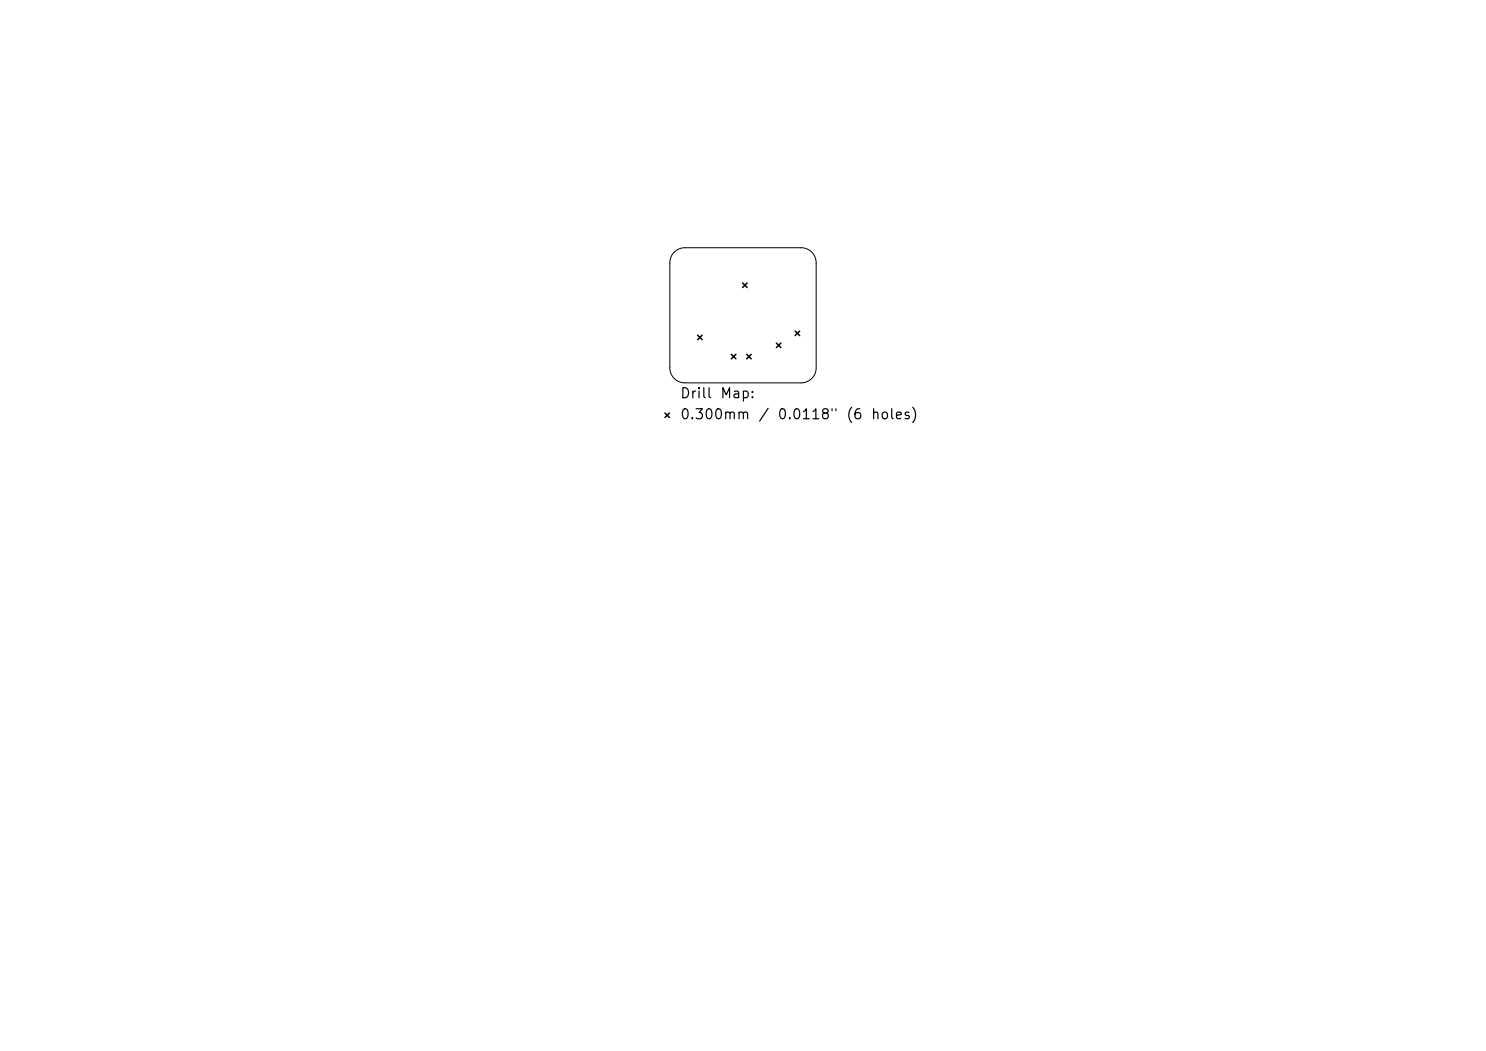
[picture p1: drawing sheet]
<svg xmlns="http://www.w3.org/2000/svg" width="297mm" height="210mm" viewBox="0 0 297 210" stroke-linecap="round" stroke-linejoin="round" font-family="sans-serif">
<defs><g id="words">
<g font-size="2">
<text x="135.8" y="80.1">Drill</text>
<text x="143.8" y="80.1">Map:</text>
<text x="135.8" y="84.3">0.300mm</text>
<text x="151.4" y="84.3">/</text>
<text x="155.2" y="84.3">0.0118&quot;</text>
<text x="169" y="84.3">(6</text>
<text x="173.9" y="84.3">holes)</text>
</g>
</g></defs>
<path d="M134.8 50.4a3 3 0 0 1 2.1-.9h23.2a3 3 0 0 1 3 3v21a3 3 0 0 1-3 3h-23.2a3 3 0 0 1-3-3v-21a3 3 0 0 1 .9-2.1z" fill="none" stroke="#000" stroke-width=".2"/>
<g fill="none" stroke="#000" stroke-width=".3">
<path d="M148.4 56.6l.9 .9M149.3 56.6l-.9 .9M139.4 67l.9 .9M140.3 67l-.9 .9M146.2 70.8l.9 .9M147.1 70.8l-.9 .9M149.2 70.8l.9 .9M150.1 70.8l-.9 .9M155.2 68.6l.9 .9M156.1 68.6l-.9 .9M158.9 66.2l.9 .9M159.8 66.2l-.9 .9"/>
<path d="M132.9 82.5l.9 .9M133.8 82.5l-.9 .9"/>
</g>
<use href="#words"/>
</svg>
